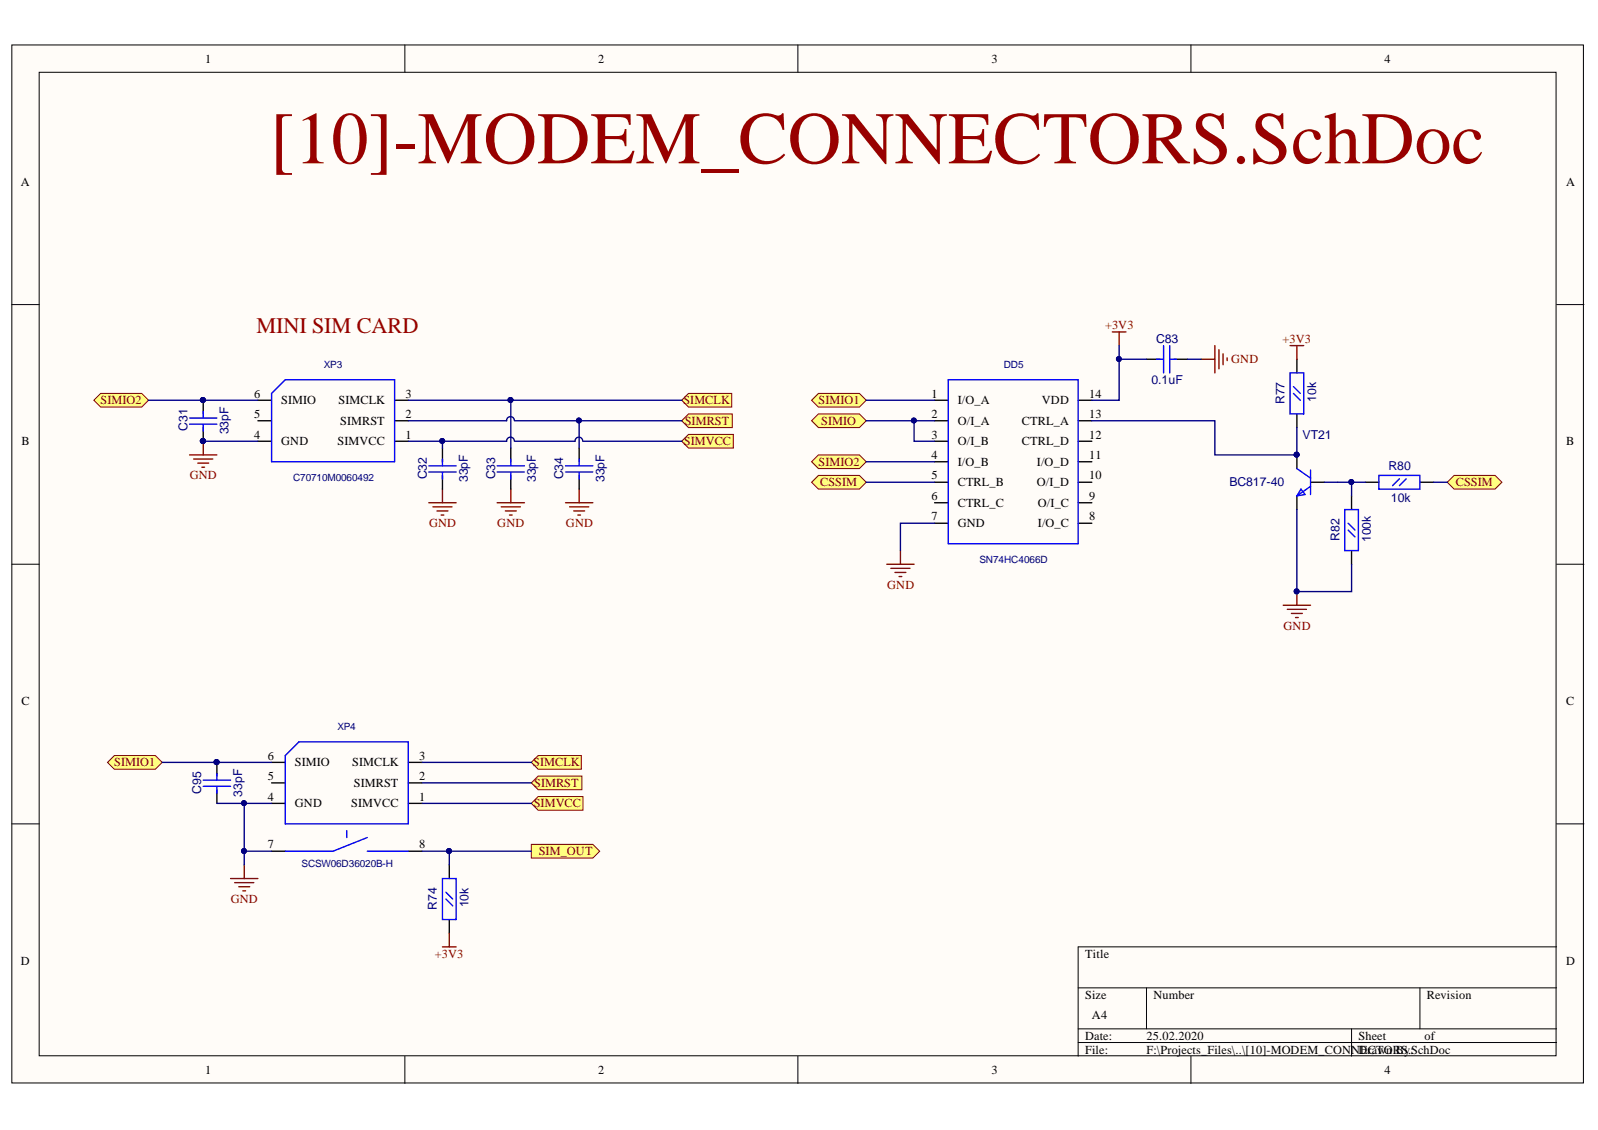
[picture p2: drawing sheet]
<svg xmlns="http://www.w3.org/2000/svg" width="297mm" height="210mm" viewBox="0 0 297 210" stroke-linecap="round" stroke-linejoin="round" font-family="sans-serif">
<defs><g id="words">
<text font-size="13.8" fill="#980000" x="50.2" y="30.3">[10]-MODEM_CONNECTORS.SchDoc</text>
<text font-size="4.1" fill="#980000" x="47.7" y="61.8">MINI SIM CARD</text>
<g font-size="2.3">
<text x="38.1" y="11.7">1</text>
<text x="111.2" y="11.7">2</text>
<text x="184.3" y="11.7">3</text>
<text x="257.4" y="11.7">4</text>
<text x="3.9" y="34.5">A</text>
<text x="291.1" y="34.5">A</text>
<text x="47.3" y="77.7">5</text>
<text x="47.3" y="73.9">6</text>
<text x="52.3" y="75.1">SIMIO</text>
<text x="62.9" y="75.1">SIMCLK</text>
<text x="75.4" y="73.9">3</text>
<text x="75.4" y="77.7">2</text>
<text x="173.1" y="73.9">1</text>
<text x="173.1" y="77.7">2</text>
<text x="178" y="75.1">I/O_A</text>
<text x="193.7" y="75.1">VDD</text>
<text x="202.5" y="73.9">14</text>
<text x="202.5" y="77.7">13</text>
<text x="4" y="82.7">B</text>
<text x="47.3" y="81.5">4</text>
<text x="52.3" y="82.7">GND</text>
<text x="62.8" y="82.7">SIMVCC</text>
<text x="63.3" y="78.9">SIMRST</text>
<text x="75.4" y="81.5">1</text>
<text x="173.1" y="81.5">3</text>
<text x="178" y="82.7">O/I_B</text>
<text x="178" y="78.9">O/I_A</text>
<text x="189.9" y="82.7">CTRL_D</text>
<text x="189.9" y="78.9">CTRL_A</text>
<text x="202.5" y="81.5">12</text>
<text x="291.1" y="82.7">B</text>
<text x="173.1" y="89.1">5</text>
<text x="173.1" y="85.3">4</text>
<text x="178" y="86.5">I/O_B</text>
<text x="192.7" y="86.5">I/O_D</text>
<text x="202.5" y="89.1">10</text>
<text x="202.5" y="85.3">11</text>
<text x="173.1" y="92.9">6</text>
<text x="178" y="90.3">CTRL_B</text>
<text x="178" y="94.1">CTRL_C</text>
<text x="192.7" y="90.3">O/I_D</text>
<text x="192.9" y="94.1">O/I_C</text>
<text x="202.5" y="92.9">9</text>
<text x="173.1" y="96.7">7</text>
<text x="178" y="97.9">GND</text>
<text x="192.9" y="97.9">I/O_C</text>
<text x="202.5" y="96.7">8</text>
<text x="4" y="131">C</text>
<text x="291.1" y="131">C</text>
<text x="49.8" y="141.1">6</text>
<text x="54.8" y="142.4">SIMIO</text>
<text x="65.5" y="142.4">SIMCLK</text>
<text x="77.9" y="141.1">3</text>
<text x="49.8" y="144.9">5</text>
<text x="49.8" y="148.7">4</text>
<text x="54.8" y="150">GND</text>
<text x="65.3" y="150">SIMVCC</text>
<text x="65.8" y="146.2">SIMRST</text>
<text x="77.9" y="148.7">1</text>
<text x="77.9" y="144.9">2</text>
<text x="49.8" y="157.6">7</text>
<text x="77.9" y="157.6">8</text>
<text x="3.9" y="179.2">D</text>
<text x="201.7" y="177.9">Title</text>
<text x="291.1" y="179.2">D</text>
<text x="201.7" y="185.6">Size</text>
<text x="214.4" y="185.6">Number</text>
<text x="265.2" y="185.6">Revision</text>
<text x="203" y="189.4">A4</text>
<text x="201.7" y="193.2">Date:</text>
<text x="201.7" y="195.7">File:</text>
<text x="213.1" y="193.2">25.02.2020</text>
<text x="213.1" y="195.7">F:\Projects_Files\..\[10]-MODEM_CONNDCTORS.SchDoc</text>
<text x="252.5" y="193.2">Sheet</text>
<text x="252.8" y="195.7">Erawn By:</text>
<text x="264.8" y="193.2">of</text>
<text x="38.1" y="199.5">1</text>
<text x="111.2" y="199.5">2</text>
<text x="184.3" y="199.5">3</text>
<text x="257.4" y="199.5">4</text>
</g>
<g font-size="2.3" fill="#800000">
<text x="205.4" y="61.2">+3V3</text>
<text x="238.4" y="63.7">+3V3</text>
<text x="228.9" y="67.5">GND</text>
<text x="18.7" y="75.1">SIMIO2</text>
<text x="127" y="75.1">SIMCLK</text>
<text x="152.1" y="75.1">SIMIO1</text>
<text x="127.1" y="82.7">SIMVCC</text>
<text x="127.3" y="78.9">SIMRST</text>
<text x="152.7" y="78.9">SIMIO</text>
<text x="35.3" y="89.1">GND</text>
<text x="152.1" y="86.5">SIMIO2</text>
<text x="152.5" y="90.3">CSSIM</text>
<text x="270.6" y="90.3">CSSIM</text>
<text x="79.8" y="97.9">GND</text>
<text x="92.4" y="97.9">GND</text>
<text x="105.2" y="97.9">GND</text>
<text x="164.9" y="109.4">GND</text>
<text x="238.6" y="117">GND</text>
<text x="21.2" y="142.4">SIMIO1</text>
<text x="99.1" y="142.4">SIMCLK</text>
<text x="99.2" y="150">SIMVCC</text>
<text x="99.3" y="146.2">SIMRST</text>
<text x="100.1" y="158.9">SIM_OUT</text>
<text x="42.9" y="167.8">GND</text>
<text x="80.9" y="177.9">+3V3</text>
</g>
<g font-size="2.3" fill="#000080">
<text x="214.9" y="63.8">C83</text>
<text x="214.1" y="71.4">0.1uF</text>
<text x="238.7" y="75.1" transform="rotate(-90 238.7 75.1)">R77</text>
<text x="244.7" y="74.7" transform="rotate(-90 244.7 74.7)">10k</text>
<text x="34.8" y="80" transform="rotate(-90 34.8 80)">C31</text>
<text x="42.5" y="80.7" transform="rotate(-90 42.5 80.7)">33pF</text>
<text x="242.1" y="81.5">VT21</text>
<text x="79.3" y="89.1" transform="rotate(-90 79.3 89.1)">C32</text>
<text x="86.9" y="89.6" transform="rotate(-90 86.9 89.6)">33pF</text>
<text x="92" y="89.1" transform="rotate(-90 92 89.1)">C33</text>
<text x="99.6" y="89.6" transform="rotate(-90 99.6 89.6)">33pF</text>
<text x="104.7" y="89.1" transform="rotate(-90 104.7 89.1)">C34</text>
<text x="112.4" y="89.6" transform="rotate(-90 112.4 89.6)">33pF</text>
<text x="258.1" y="87.3">R80</text>
<text x="228.5" y="90.3">BC817-40</text>
<text x="258.5" y="93.2">10k</text>
<text x="249" y="100.5" transform="rotate(-90 249 100.5)">R82</text>
<text x="254.8" y="100.6" transform="rotate(-90 254.8 100.6)">100k</text>
<text x="37.4" y="147.4" transform="rotate(-90 37.4 147.4)">C95</text>
<text x="45" y="148" transform="rotate(-90 45 148)">33pF</text>
<text x="81.2" y="169" transform="rotate(-90 81.2 169)">R74</text>
<text x="87.1" y="168.6" transform="rotate(-90 87.1 168.6)">10k</text>
</g>
<g font-size="1.9" fill="#000080">
<text x="60.2" y="68.3">XP3</text>
<text x="186.6" y="68.3">DD5</text>
<text x="54.5" y="89.3">C70710M0060492</text>
<text x="182.1" y="104.5">SN74HC4066D</text>
<text x="62.8" y="135.5">XP4</text>
<text x="56.1" y="161.1">SCSW06D36020B-H</text>
</g>
</g></defs>
<g fill="#fffcf8" stroke="#000" stroke-width=".19">
<path d="M2.2 8.4h292.1v192.8h-292.1z"/>
<path d="M7.3 13.4h281.9v182.7h-281.9z"/>
</g>
<g fill="none" stroke="#000" stroke-width=".19">
<path d="M75.3 8.4v5M148.3 8.4v5M221.4 8.4v5M2.2 56.6h5.1M289.3 56.6h5.1M2.2 104.8h5.1M289.3 104.8h5.1M2.2 153h5.1M289.3 153h5.1M289.3 175.9h-88.9v20.3M75.3 196.2v5.1M148.3 196.2v5.1"/>
<path d="M200.4 183.5h88.9M200.4 191.1h88.9M200.4 193.7h88.9M213.1 183.5v7.6M221.4 196.2v5.1M251.2 191.1v5.1M263.9 183.5v7.6"/>
</g>
<g fill="#ffff80" stroke="#800000" stroke-width=".19">
<path d="M126.7 74.3l1.3-1.2h8v2.5h-8z" fill-rule="evenodd"/>
<path d="M126.7 78.2l1.3-1.3h8.1v2.5h-8.1z" fill-rule="evenodd"/>
<path d="M126.7 82l1.3-1.3h8.3v2.5h-8.3z" fill-rule="evenodd"/>
</g>
<g fill="none" stroke="#800000" stroke-width=".25">
<path d="M35.2 84.5h5.1M36 85.3h3.6M36.8 86h2M37.5 86.8h.5M37.8 82v2.5M79.7 93.4h5.1M80.5 94.1h3.5M81.2 94.9h2.1M82 95.7h.5M82.2 90.8v2.6M92.4 93.4h5.1M93.2 94.1h3.5"/>
<path d="M93.9 94.9h2.1M94.7 95.7h.5M95 90.8v2.6M105.1 93.4h5.1M105.9 94.1h3.5M106.6 94.9h2.1M107.4 95.7h.5M107.7 90.8v2.6"/>
</g>
<g fill="#000080" stroke="#000080" stroke-width=".19">
<circle cx="37.7" cy="81.9" r=".46"/>
<circle cx="37.7" cy="74.3" r=".46"/>
</g>
<g fill="none" stroke="#000" stroke-width=".25">
<path d="M37.8 74.3v2.6M37.8 79.4v2.6M47.9 78.2h2.6M47.9 74.3h2.6M73.4 78.2h2.5M73.4 74.3h2.5M47.9 82h2.6M73.4 82h2.5M82.2 83.2v2.6M82.2 88.3v2.5M95 83.2v2.6M95 88.3v2.5"/>
<path d="M107.7 83.2v2.6M107.7 88.3v2.5M50.5 158.1h2.5M50.5 145.4h2.5M50.5 149.2h2.5M50.5 141.6h2.5M75.9 158.1h2.5M75.9 145.4h2.5M75.9 149.2h2.5M75.9 141.6h2.5"/>
</g>
<g fill="none" stroke="#00f" stroke-width=".25">
<path d="M35.2 77.6h5.1M35.2 78.8h5.1M37.8 76.4v1.2M37.8 78.9v1.2M50.5 73.1l2.5-2.6h20.4v15.3h-22.9zM79.7 86.5h5.1M79.7 87.7h5.1M82.2 85.3v1.2M82.2 87.8v1.2M92.4 86.5h5.1M92.4 87.7h5.1M95 85.3v1.2"/>
<path d="M95 87.8v1.2M105.1 86.5h5.1M105.1 87.7h5.1M107.7 85.3v1.2M107.7 87.8v1.2M53 140.3l2.6-2.5h20.3v15.2h-22.9zM64.5 154.3v1.3M68.3 155.6l-6.4 2.5h-8.9M68.3 158.1h7.6"/>
</g>
<g fill="#ffff80" stroke="#800000" stroke-width=".19">
<path d="M98.8 141.6l1.2-1.3h8.1v2.6h-8.1z" fill-rule="evenodd"/>
<path d="M98.8 145.4l1.2-1.2h8.2v2.5h-8.2z" fill-rule="evenodd"/>
<path d="M98.8 149.2l1.2-1.2h8.4v2.5h-8.4z" fill-rule="evenodd"/>
</g>
<path d="M42.9 163.2h5M43.6 164h3.6M44.4 164.7h2M45.1 165.5h.6M45.4 160.7v2.5" fill="none" stroke="#800000" stroke-width=".25"/>
<path d="M83.5 160.7v2.5M83.5 170.8v2.5" fill="none" stroke="#000" stroke-width=".25"/>
<path d="M82.2 163.2h2.6v7.6h-2.6zM82.9 167l1.3 1.3M82.9 165.7l1.3 1.3" fill="none" stroke="#00f" stroke-width=".25"/>
<path d="M98.8 156.8h11.4l1.3 1.3-1.3 1.3h-11.4z" fill-rule="evenodd" fill="#ffff80" stroke="#800000" stroke-width=".19"/>
<path d="M164.8 104.8h5.1M165.6 105.6h3.6M166.4 106.3h2M167.1 107.1h.5M167.4 102.3v2.5M82.2 175.9h2.6M83.5 173.3v2.6" fill="none" stroke="#800000" stroke-width=".25"/>
<g fill="none" stroke="#000" stroke-width=".25">
<path d="M173.7 74.3h2.6M173.7 78.2h2.6M200.4 74.3h2.5M200.4 78.2h2.5M173.7 97.2h2.6M173.7 93.4h2.6M173.7 89.6h2.6M173.7 82h2.6M173.7 85.8h2.6M200.4 97.2h2.5M200.4 93.4h2.5M200.4 89.6h2.5"/>
<path d="M200.4 82h2.5M200.4 85.8h2.5"/>
</g>
<path d="M176.3 70.5h24.1v30.5h-24.1z" fill="none" stroke="#00f" stroke-width=".25"/>
<g fill="#ffff80" stroke="#800000" stroke-width=".19">
<path d="M20 141.6l1.3-1.3h7.6l1.3 1.3-1.3 1.3h-7.6z" fill-rule="evenodd"/>
<path d="M17.4 74.3l1.3-1.2h7.6l1.3 1.2-1.3 1.3h-7.6z" fill-rule="evenodd"/>
<path d="M150.9 74.3l1.2-1.2h7.6l1.3 1.2-1.3 1.3h-7.6z" fill-rule="evenodd"/>
<path d="M150.9 78.2l1.2-1.3h7.6l1.3 1.3-1.3 1.2h-7.6z" fill-rule="evenodd"/>
<path d="M150.9 85.8l1.2-1.3h7.6l1.3 1.3-1.3 1.2h-7.6z" fill-rule="evenodd"/>
<path d="M150.9 89.6l1.2-1.3h7.6l1.3 1.3-1.3 1.2h-7.6z" fill-rule="evenodd"/>
</g>
<path d="M213.1 66.7h2.6M218.2 66.7h2.5M241.1 66.7v2.6M241.1 76.9v2.5M241.1 84.5v2.5M241.1 92.1v2.6M243.6 89.6h2.5M253.8 89.6h2.5M263.9 89.6h2.6" fill="none" stroke="#000" stroke-width=".25"/>
<g fill="none" stroke="#00f" stroke-width=".25">
<path d="M215 66.7h1.2M216.3 64.2v5.1M217.4 64.2v5.1M217.5 66.7h1.2M239.8 69.3h2.5v7.6h-2.5zM240.4 73.1l1.3 1.2M240.4 71.8l1.3 1.3M241.1 87l2.5 1.8M241.8 90.8l.8 1.1-1.5 .2zM243.6 90.3l-2.5 1.8M243.6 87.3v4.6M256.3 88.3h7.6v2.5h-7.6z"/>
<path d="M260.1 88.9l-1.2 1.3M261.4 88.9l-1.3 1.3"/>
</g>
<g fill="none" stroke="#800000" stroke-width=".25">
<path d="M206.8 61.7h2.5M208 61.7v2.5M223.3 66.7h2.5M225.8 64.2v5.1M226.6 65v3.5M227.3 65.7v2M228.1 66.5v.5M239.8 64.2h2.5M241.1 64.2v2.5M238.5 112.4h5.1M239.3 113.2h3.5M240 113.9h2.1"/>
<path d="M240.8 114.7h.5M241.1 109.9v2.5"/>
</g>
<g fill="#000080" stroke="#000080" stroke-width=".19">
<circle cx="241" cy="84.5" r=".46"/>
<circle cx="241" cy="109.8" r=".46"/>
</g>
<path d="M269 89.6l1.3-1.3h7.6l1.3 1.3-1.3 1.2h-7.6z" fill-rule="evenodd" fill="#ffff80" stroke="#800000" stroke-width=".19"/>
<g fill="none" stroke="#000080" stroke-width=".25">
<path d="M27.6 74.3h20.3M75.9 74.3h50.8M75.9 78.2h18.3M95 74.3v8.9M95.6 78.2a.72 .72 0 0 0-.7-.8 .72 .72 0 0 0-.7 .8M95.7 78.2h31M107.7 78.2v5M161 78.2h12.7M161 74.3h12.7M169.9 78.2v3.8h3.8M202.9 78.2h22.9v6.3h15.3v-5.1M208 66.7v7.6h-5.1"/>
<path d="M208 64.2v2.5h5.1M220.7 66.7h2.6M37.8 82h10.1M75.9 82h18.3M82.2 82v1.2M95.6 82a.72 .72 0 0 0-.7-.8 .72 .72 0 0 0-.7 .8M108.3 82a.71 .71 0 0 0-.7-.8 .71 .71 0 0 0-.7 .8h-11.2M108.4 82h18.3M161 85.8h12.7M161 89.6h12.7M173.7 97.2h-6.3v5.1M241.1 94.7v15.2h10.1v-5.1"/>
<path d="M246.1 89.6h5.1v2.5M251.2 89.6h2.6M266.5 89.6h2.5M30.2 141.6h20.3M40.3 149.2h5.1M45.4 158.1v2.6M50.5 149.2h-5.1v8.9h5.1M78.4 158.1h5.1v2.6M78.4 141.6h20.4M78.4 145.4h20.4M78.4 149.2h20.4M83.5 158.1h15.3"/>
</g>
<g fill="#000080" stroke="#000080" stroke-width=".19">
<circle cx="82.2" cy="81.9" r=".46"/>
<circle cx="37.7" cy="81.9" r=".46"/>
<circle cx="94.9" cy="74.3" r=".46"/>
<circle cx="107.6" cy="78.1" r=".46"/>
<circle cx="37.7" cy="74.3" r=".46"/>
<circle cx="40.3" cy="141.6" r=".46"/>
<circle cx="45.3" cy="158.1" r=".46"/>
<circle cx="83.5" cy="158.1" r=".46"/>
<circle cx="45.3" cy="149.2" r=".46"/>
<circle cx="169.9" cy="78.1" r=".46"/>
<circle cx="208" cy="66.7" r=".46"/>
<circle cx="241" cy="84.5" r=".46"/>
<circle cx="251.2" cy="89.5" r=".46"/>
<circle cx="241" cy="109.8" r=".46"/>
</g>
<path d="M251.2 92.1v2.6M251.2 102.3v2.5M40.3 141.6v2.6M40.3 146.7v2.5" fill="none" stroke="#000" stroke-width=".25"/>
<path d="M250 94.7h2.5v7.6h-2.5zM250.6 98.5l1.3 1.2M250.6 97.2l1.3 1.3M37.8 144.9h5.1M37.8 146.1h5.1M40.3 143.7v1.2M40.3 146.2v1.2" fill="none" stroke="#00f" stroke-width=".25"/>
<use href="#words"/>
</svg>
